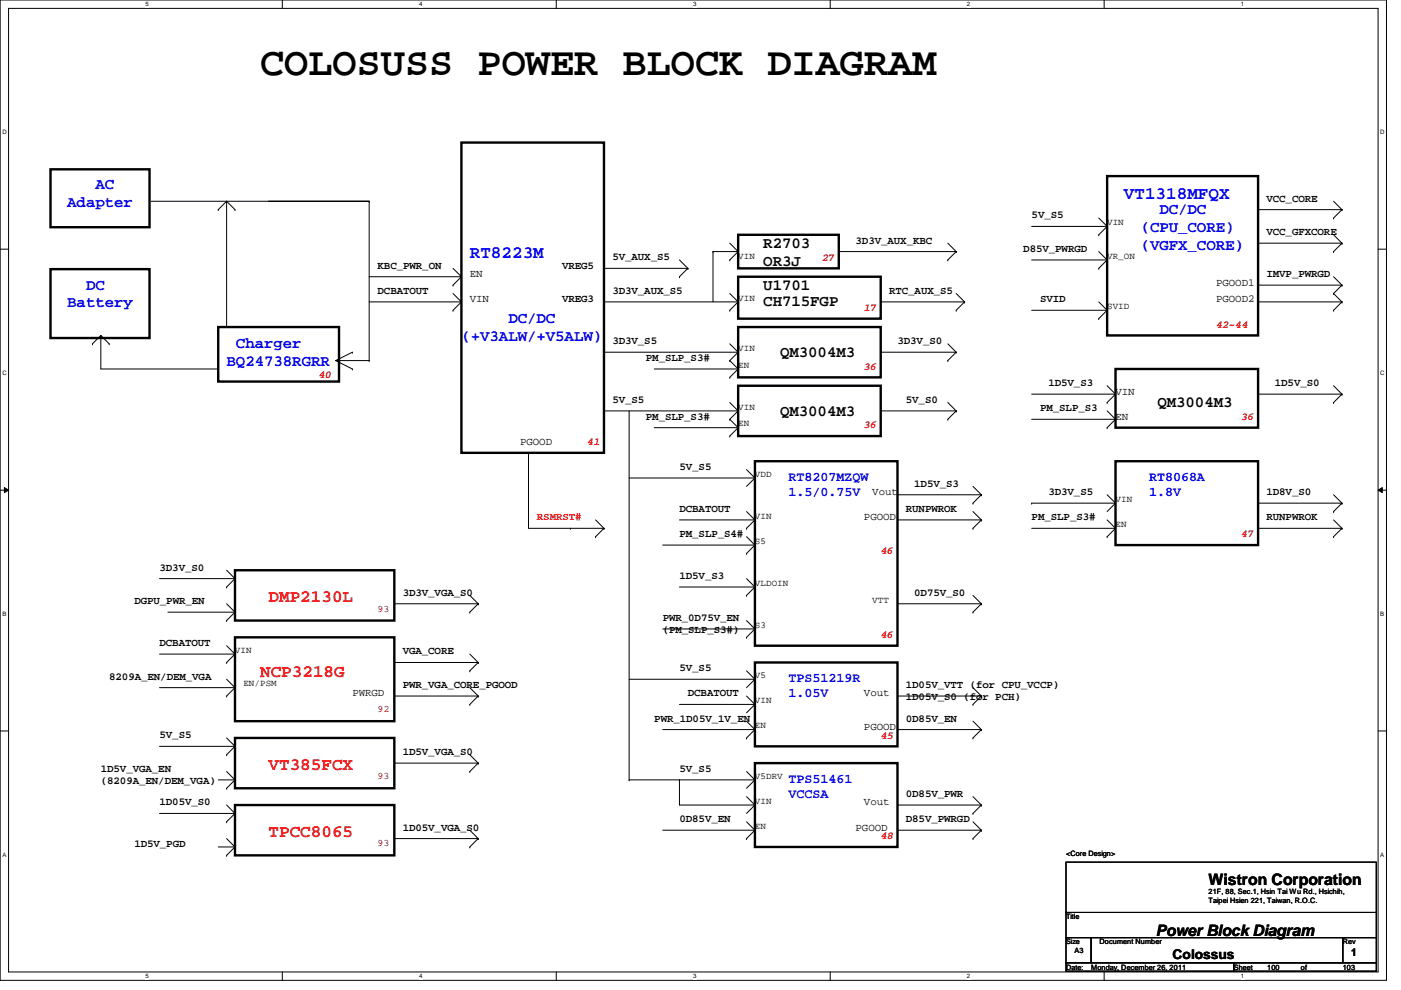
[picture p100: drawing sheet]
<svg xmlns="http://www.w3.org/2000/svg" width="297mm" height="210mm" viewBox="0 0 297 210" stroke-linecap="round" stroke-linejoin="round" font-family="sans-serif">
<defs><g id="words">
<text font-size="8.5" x="55.2" y="16">COLOSUSS POWER BLOCK DIAGRAM</text>
<g font-size="3.7" fill="#00f">
<text x="238.3" y="42.3">VT1318MFQX</text>
<text x="99.6" y="54.7">RT8223M</text>
</g>
<g font-size="3.7" fill="#f00">
<text x="56.9" y="127.6">DMP2130L</text>
<text x="55.2" y="143.6">NCP3218G</text>
<text x="56.9" y="163.2">VT385FCX</text>
<text x="56.9" y="177.4">TPCC8065</text>
</g>
<g font-size="3.3" fill="#00f">
<text x="20.2" y="40.1">AC</text>
<text x="14.3" y="43.9">Adapter</text>
<text x="245.8" y="45.4">DC/DC</text>
<text x="241.8" y="49.2">(CPU_CORE)</text>
<text x="241.8" y="53">(VGFX_CORE)</text>
<text x="14.3" y="65.2">Battery</text>
<text x="18.2" y="61.4">DC</text>
<text x="107.8" y="68.5">DC/DC</text>
<text x="48" y="77.6">BQ24738RGRR</text>
<text x="50" y="73.9">Charger</text>
<text x="97.8" y="72.3">(+V3ALW/+V5ALW)</text>
</g>
<g font-size="3.3">
<text x="161.8" y="52.5">R2703</text>
<text x="161.8" y="56.3">OR3J</text>
<text x="161.8" y="65">CH715FGP</text>
<text x="161.8" y="61.4">U1701</text>
<text x="165.4" y="75.6">QM3004M3</text>
<text x="165.4" y="88.1">QM3004M3</text>
<text x="245.4" y="86.3">QM3004M3</text>
<text x="256.2" y="187.7">Wistron Corporation</text>
<text x="245.1" y="198.5">Power Block Diagram</text>
</g>
<g font-size="2.8" fill="#00f">
<text x="167.2" y="101.9">RT8207MZQW</text>
<text x="243.6" y="101.9">RT8068A</text>
<text x="167.2" y="105.2">1.5/0.75V</text>
<text x="243.6" y="105.2">1.8V</text>
<text x="167.2" y="144.6">TPS51219R</text>
<text x="167.2" y="147.8">1.05V</text>
<text x="167.2" y="165.9">TPS51461</text>
<text x="167.2" y="169.2">VCCSA</text>
</g>
<text font-size="2.8" x="248.6" y="203.4">Colossus</text>
<g font-size="2.3">
<text x="218.7" y="46.3">5V_S5</text>
<text x="268.5" y="42.8">VCC_CORE</text>
<text x="181.4" y="51.6">3D3V_AUX_KBC</text>
<text x="217" y="53.4">D85V_PWRGD</text>
<text x="268.5" y="49.9">VCC_GFXCORE</text>
<text x="80" y="57">KBC_PWR_ON</text>
<text x="99.6" y="58.8">EN</text>
<text x="119.2" y="57">VREG5</text>
<text x="129.8" y="55.2">5V_AUX_S5</text>
<text x="268.5" y="58.8">IMVP_PWRGD</text>
<text x="80" y="62.3">DCBATOUT</text>
<text x="99.6" y="64.1">VIN</text>
<text x="119.2" y="64.1">VREG3</text>
<text x="129.8" y="62.3">3D3V_AUX_S5</text>
<text x="188.5" y="62.3">RTC_AUX_S5</text>
<text x="220.5" y="64.1">SVID</text>
<text x="257.8" y="64.1">PGOOD2</text>
<text x="257.8" y="60.5">PGOOD1</text>
<text x="129.8" y="73">3D3V_S5</text>
<text x="136.9" y="76.5">PM_SLP_S3#</text>
<text x="190.3" y="73">3D3V_S0</text>
<text x="222.3" y="81.9">1D5V_S3</text>
<text x="236.5" y="83.7">VIN</text>
<text x="270.3" y="81.9">1D5V_S0</text>
<text x="129.8" y="85.4">5V_S5</text>
<text x="136.9" y="89">PM_SLP_S3#</text>
<text x="192.1" y="85.4">5V_S0</text>
<text x="220.5" y="87.2">PM_SLP_S3</text>
<text x="236.5" y="89">EN</text>
<text x="110.3" y="94.3">PGOOD</text>
<text x="144.1" y="99.7">5V_S5</text>
<text x="185" y="105">Vout</text>
<text x="193.8" y="103.2">1D5V_S3</text>
<text x="222.3" y="105">3D3V_S5</text>
<text x="268.5" y="105">1D8V_S0</text>
<text x="144.1" y="108.5">DCBATOUT</text>
<text x="144.1" y="113.9">PM_SLP_S4#</text>
<text x="183.2" y="110.3">PGOOD</text>
<text x="192.1" y="108.5">RUNPWROK</text>
<text x="218.7" y="110.3">PM_SLP_S3#</text>
<text x="268.5" y="110.3">RUNPWROK</text>
<text x="33.8" y="121">3D3V_S0</text>
<text x="144.1" y="122.8">1D5V_S3</text>
<text x="28.5" y="128.1">DGPU_PWR_EN</text>
<text x="85.4" y="126.3">3D3V_VGA_S0</text>
<text x="140.5" y="131.7">PWR_0D75V_EN</text>
<text x="193.8" y="126.3">0D75V_S0</text>
<text x="33.8" y="137">DCBATOUT</text>
<text x="140.5" y="134.2">(PM_SLP_S3#)</text>
<text x="85.4" y="138.8">VGA_CORE</text>
<text x="144.1" y="142.3">5V_S5</text>
<text x="23.2" y="144.1">8209A_EN/DEM_VGA</text>
<text x="74.7" y="147.7">PWRGD</text>
<text x="85.4" y="145.9">PWR_VGA_CORE_PGOOD</text>
<text x="145.8" y="147.7">DCBATOUT</text>
<text x="183.2" y="147.7">Vout</text>
<text x="192.1" y="145.9">1D05V_VTT (for CPU_VCCP)</text>
<text x="192.1" y="148.4">1D05V_S0 (for PCH)</text>
<text x="138.7" y="153">PWR_1D05V_1V_EN</text>
<text x="183.2" y="154.8">PGOOD</text>
<text x="192.1" y="153">0D85V_EN</text>
<text x="33.8" y="156.5">5V_S5</text>
<text x="85.4" y="160.1">1D5V_VGA_S0</text>
<text x="21.4" y="163.7">1D5V_VGA_EN</text>
<text x="21.4" y="166.2">(8209A_EN/DEM_VGA)</text>
<text x="144.1" y="163.7">5V_S5</text>
<text x="33.8" y="170.8">1D05V_S0</text>
<text x="183.2" y="170.8">Vout</text>
<text x="192.1" y="169">0D85V_PWR</text>
<text x="28.5" y="179.7">1D5V_PGD</text>
<text x="85.4" y="176.1">1D05V_VGA_S0</text>
<text x="144.1" y="174.3">0D85V_EN</text>
<text x="181.4" y="176.1">PGOOD</text>
<text x="192.1" y="174.3">D85V_PWRGD</text>
<text x="286.5" y="202.7">1</text>
</g>
<g font-size="2.3" fill="#f00">
<text x="174.3" y="55.2">27</text>
<text x="183.2" y="65.9">17</text>
<text x="257.8" y="69.5">42~44</text>
<text x="67.6" y="80.1">40</text>
<text x="183.2" y="78.4">36</text>
<text x="263.2" y="89">36</text>
<text x="124.5" y="94.4">41</text>
<text x="183.2" y="90.8">36</text>
<text x="113.8" y="110.3">RSMRST#</text>
<text x="263.2" y="113.9">47</text>
<text x="186.7" y="117.5">46</text>
<text x="186.7" y="135.3">46</text>
<text x="186.7" y="156.6">45</text>
<text x="186.7" y="177.9">48</text>
</g>
<g font-size="2.1" fill="#f00">
<text x="80" y="129.7">93</text>
<text x="80" y="151">92</text>
<text x="80" y="165.2">93</text>
<text x="80" y="179.5">93</text>
</g>
<g font-size="1.9">
<text x="234.7" y="47.8">VIN</text>
<text x="156.5" y="54.9">VIN</text>
<text x="234.7" y="54.9">VR_ON</text>
<text x="156.5" y="63.8">VIN</text>
<text x="234.7" y="65.5">SVID</text>
<text x="156.5" y="78">EN</text>
<text x="156.5" y="74.4">VIN</text>
<text x="156.5" y="86.9">VIN</text>
<text x="156.5" y="90.4">EN</text>
<text x="160.1" y="101.1">VDD</text>
<text x="236.5" y="106.4">VIN</text>
<text x="160.1" y="110">VIN</text>
<text x="236.5" y="111.8">EN</text>
<text x="160.1" y="115.3">S5</text>
<text x="160.1" y="124.2">VLDOIN</text>
<text x="185" y="127.8">VTT</text>
<text x="160.1" y="133.1">S3</text>
<text x="49.8" y="138.4">VIN</text>
<text x="160.1" y="143.8">V5</text>
<text x="51.6" y="145.5">EN/PSM</text>
<text x="160.1" y="149.1">VIN</text>
<text x="160.1" y="154.4">EN</text>
<text x="160.1" y="165.1">V5DRV</text>
<text x="160.1" y="170.4">VIN</text>
<text x="160.1" y="175.8">EN</text>
</g>
<g font-size="1.6">
<text x="226" y="181.6">&lt;Core Design&gt;</text>
<text x="256.2" y="189.6">21F, 88, Sec.1, Hsin Tai Wu Rd., Hsichih,</text>
<text x="256.2" y="191.4">Taipei Hsien 221, Taiwan, R.O.C.</text>
<text x="226" y="194.9">Title</text>
<text x="226" y="200.2">Size</text>
<text x="227.8" y="202">A3</text>
<text x="233.1" y="200.2">Document Number</text>
<text x="284.7" y="200.2">Rev</text>
<text x="226" y="205.6">Date:</text>
<text x="231.3" y="205.6">Monday, December 26, 2011</text>
<text x="261.6" y="205.6">Sheet</text>
<text x="268.7" y="205.6">100</text>
<text x="275.8" y="205.6">of</text>
<text x="284.7" y="205.6">103</text>
</g>
<g font-size="1.3">
<text x="30.8" y="1.3">5</text>
<text x="88.9" y="1.3">4</text>
<text x="146.9" y="1.3">3</text>
<text x="205" y="1.3">2</text>
<text x="263.1" y="1.3">1</text>
<text x=".5" y="28.4">D</text>
<text x="292.6" y="28.4">D</text>
<text x=".5" y="79.5">C</text>
<text x="292.6" y="79.5">C</text>
<text x=".5" y="130.6">B</text>
<text x="292.6" y="130.6">B</text>
<text x=".5" y="181.7">A</text>
<text x="292.6" y="181.7">A</text>
<text x="30.8" y="207.4">5</text>
<text x="88.9" y="207.4">4</text>
<text x="146.9" y="207.4">3</text>
<text x="205" y="207.4">2</text>
<text x="263.1" y="207.4">1</text>
</g>
</g></defs>
<path d="M0 0h294v207.9h-294zM1.8 1.8h290.4v204.3h-290.4z" fill="none" stroke="#000" stroke-width=".21"/>
<g fill="#fff">
<path d="M30.8 .2h.7v1.4h-.7z"/>
<path d="M30.8 206.2h.7v1.4h-.7z"/>
</g>
<path d="M59.9 0v1.8M59.9 206.1v1.8" fill="none" stroke="#000" stroke-width=".21"/>
<g fill="#fff">
<path d="M88.9 .2h.6v1.4h-.6z"/>
<path d="M88.9 206.2h.6v1.4h-.6z"/>
</g>
<path d="M117.9 0v1.8M117.9 206.1v1.8" fill="none" stroke="#000" stroke-width=".21"/>
<g fill="#fff">
<path d="M146.9 .2h.7v1.4h-.7z"/>
<path d="M146.9 206.2h.7v1.4h-.7z"/>
</g>
<path d="M176 0v1.8M176 206.1v1.8" fill="none" stroke="#000" stroke-width=".21"/>
<g fill="#fff">
<path d="M205 .2h.7v1.4h-.7z"/>
<path d="M205 206.2h.7v1.4h-.7z"/>
</g>
<path d="M234.1 0v1.8M234.1 206.1v1.8" fill="none" stroke="#000" stroke-width=".21"/>
<g fill="#fff">
<path d="M263.1 .2h.7v1.4h-.7z"/>
<path d="M263.1 206.2h.7v1.4h-.7z"/>
<path d="M.5 27.3h.9v1.4h-.9z"/>
<path d="M292.6 27.3h.9v1.4h-.9z"/>
<path d="M.5 78.4h.9v1.4h-.9z"/>
<path d="M292.6 78.4h.9v1.4h-.9z"/>
</g>
<path d="M0 52.8h1.8M292.2 52.8h1.8" fill="none" stroke="#000" stroke-width=".21"/>
<g fill="#fff">
<path d="M.5 129.5h.8v1.4h-.8z"/>
<path d="M292.6 129.5h.9v1.4h-.9z"/>
</g>
<path d="M0 103.9h1.8M.9 103.4l.9 .5-.9 .5zM292.2 103.9l.9-.5v1zM292.2 103.9h1.8" fill="none" stroke="#000" stroke-width=".21"/>
<path d="M.9 103.4l.9 .5-.9 .5zM292.2 103.9l.9-.5v1z" fill="#000"/>
<g fill="#fff">
<path d="M.5 180.5h.8v1.4h-.8z"/>
<path d="M292.6 180.5h.9v1.4h-.9z"/>
</g>
<g fill="none" stroke="#000" stroke-width=".21">
<path d="M32 42.7h46.3h-21.4M46.3 44.4h.1M48 42.7h.1M48 42.7v26.6M48 42.7l-1.7 1.7M48 42.7l1.8 1.7M49.8 44.4h.1M78.3 42.7h.1M78.3 42.7v33.8M78.3 58.7h19.5M96.1 56.9l1.7 1.8M97.8 58.7h.1"/>
<path d="M97.8 58.7l-1.7 1.8M128.1 56.9h17.7M144.1 58.7h.1M144.1 55.1l1.7 1.8M145.8 56.9h.1M145.8 56.9l-1.7 1.8M151.2 53.3h.1M151.2 53.3h5.3M151.2 53.3v10.7M154.7 55.1h.1M154.7 51.6l1.8 1.7M156.5 53.3h.1"/>
<path d="M156.5 53.3l-1.8 1.8M177.8 53.3h24.9M201 55.1h.1M201 51.6l1.7 1.7M202.7 53.3h.1M202.7 53.3l-1.7 1.8M218.7 48h16M218.7 55.1h16M233 49.8h.1M233 56.9h.1M233 46.2l1.7 1.8M233 53.3l1.7 1.8"/>
<path d="M234.7 48h.1M234.7 55.1h.1M234.7 55.1l-1.7 1.8M234.7 48l-1.7 1.8M266.7 51.6h17.8M266.7 44.4h17.8M282.7 53.3h.1M282.7 46.2h.1M282.7 49.8l1.8 1.8M282.7 58.7l1.8 1.8M282.7 42.7l1.8 1.7M284.5 51.6h.1"/>
<path d="M284.5 44.4h.1M284.5 51.6l-1.8 1.7M284.5 44.4l-1.8 1.8M19.6 72.9h.1M21.4 71.1h.1M21.4 71.1v7.1h24.9M21.4 71.1l-1.8 1.8M21.4 71.1l1.8 1.8M23.2 72.9h.1M71.2 76.5h7.1M71.2 76.5l3.5 1.7M74.7 78.2h.1"/>
<path d="M74.7 74.7h.1M74.7 74.7l-3.5 1.8M78.3 76.5h.1M78.3 64h19.5M96.1 65.8h.1M96.1 60.5h.1M96.1 62.2l1.7 1.8M97.8 64h.1M97.8 64l-1.7 1.8M128.1 74.7h28.4M128.1 64h28.4M138.7 78.2h17.8"/>
<path d="M154.7 76.5h.1M154.7 65.8h.1M154.7 76.5l1.8 1.7M154.7 72.9l1.8 1.8M154.7 62.2l1.8 1.8M156.5 78.2h.1M156.5 74.7h.1M156.5 64h.1M156.5 78.2l-1.8 1.8M156.5 74.7l-1.8 1.8M156.5 64l-1.8 1.8M186.7 74.7h.1"/>
<path d="M186.7 74.7h16M186.7 64h17.8M201 76.5h.1M201 72.9l1.7 1.8M202.7 65.8h.1M202.7 74.7h.1M202.7 62.2l1.8 1.8M202.7 74.7l-1.7 1.8M204.5 64h.1M204.5 64l-1.8 1.8M218.7 65.8h16M233 67.6h.1"/>
<path d="M233 64l1.7 1.8M234.7 65.8h.1M234.7 65.8l-1.7 1.8M266.7 64h17.8M266.7 60.5h17.8M282.7 65.8h.1M282.7 62.2h.1M282.7 62.2l1.8 1.8M284.5 64h.1M284.5 60.5h.1M284.5 64l-1.8 1.8M284.5 60.5l-1.8 1.7"/>
<path d="M112.1 96h.1M112.1 96v16h16M128.1 87.1h28.4M133.4 87.1v78.3M138.7 90.7h17.8M154.7 80h.1M154.7 92.5h.1M154.7 88.9h.1M154.7 88.9l1.8 1.8M154.7 85.3l1.8 1.8M156.5 90.7h.1M156.5 87.1h.1"/>
<path d="M156.5 90.7l-1.8 1.8M156.5 87.1l-1.8 1.8M158.3 99.6l1.8 1.7M186.7 87.1h16M201 88.9h.1M201 85.3l1.7 1.8M202.7 87.1h.1M202.7 87.1l-1.7 1.8M218.7 83.6h17.8M218.7 88.9h17.8M234.7 85.3h.1M234.7 90.7h.1"/>
<path d="M234.7 81.8l1.8 1.8M234.7 87.1l1.8 1.8M236.5 83.6h.1M236.5 88.9h.1M236.5 83.6l-1.8 1.7M236.5 88.9l-1.8 1.8M266.7 83.6h17.8M282.7 85.3h.1M282.7 81.8l1.8 1.8M284.5 83.6h.1M284.5 83.6l-1.8 1.7M120.9 112h.1"/>
<path d="M126.3 113.8h.1M126.3 110.2l1.8 1.8M128.1 112h.1M128.1 112l-1.8 1.8M133.4 101.3h26.7M140.5 115.6h19.6M144.1 110.2h16M158.3 112h.1M158.3 117.3h.1M158.3 108.5l1.8 1.7M158.3 113.8l1.8 1.8M160.1 110.2h.1"/>
<path d="M160.1 115.6h.1M160.1 101.3h.1M160.1 110.2l-1.8 1.8M160.1 115.6l-1.8 1.7M160.1 101.3l-1.8 1.8M190.3 110.2h17.8M190.3 104.9h17.8M206.3 112h.1M206.3 106.7h.1M206.3 108.5l1.8 1.7M206.3 103.1l1.8 1.8M208.1 110.2h.1"/>
<path d="M208.1 104.9h.1M208.1 110.2l-1.8 1.8M208.1 104.9l-1.8 1.8M218.7 106.7h.1M218.7 112h17.8M218.7 106.7h17.8M234.7 113.8h.1M234.7 104.9l1.8 1.8M234.7 110.2l1.8 1.8M236.5 106.7h.1M236.5 112h.1M236.5 106.7l-1.8 1.8"/>
<path d="M236.5 112l-1.8 1.8M266.7 112h17.8M266.7 106.7h17.8M282.7 108.5h.1M282.7 113.8h.1M282.7 104.9l1.8 1.8M282.7 110.2l1.8 1.8M284.5 106.7h.1M284.5 112h.1M284.5 106.7l-1.8 1.8M284.5 112l-1.8 1.8M33.8 122.7h16"/>
<path d="M33.8 138.7h16M35.6 129.8h14.2M48 131.6h.1M48 124.5h.1M48 128l1.8 1.8M48 120.9l1.8 1.8M48 136.9l1.8 1.8M49.8 129.8h.1M49.8 122.7h.1M49.8 138.7h.1M49.8 129.8l-1.8 1.8M49.8 122.7l-1.8 1.8"/>
<path d="M49.8 138.7l-1.8 1.8M83.6 128h17.8M99.6 129.8h.1M99.6 138.7l1.8 1.8M99.6 126.2l1.8 1.8M101.4 128h.1M101.4 128l-1.8 1.8M140.5 133.3h19.6M144.1 124.5h16M158.3 126.2h.1M158.3 135.1h.1M158.3 122.7l1.8 1.8"/>
<path d="M158.3 131.6l1.8 1.7M160.1 124.5h.1M160.1 133.3h.1M160.1 124.5l-1.8 1.7M160.1 133.3l-1.8 1.8M190.3 128h17.8M206.3 129.8h.1M206.3 126.2l1.8 1.8M208.1 128h.1M208.1 128l-1.8 1.8M0 155h1.8M33.8 158.2h16"/>
<path d="M33.8 145.8h16M48 147.6h.1M48 140.5h.1M48 156.5l1.8 1.7M48 144l1.8 1.8M49.8 158.2h.1M49.8 145.8h.1M49.8 158.2l-1.8 1.8M49.8 145.8l-1.8 1.8M83.6 140.5h17.8M83.6 147.6h17.8M99.6 142.2h.1"/>
<path d="M99.6 149.4h.1M99.6 145.8l1.8 1.8M101.4 140.5h.1M101.4 147.6h.1M101.4 140.5l-1.8 1.7M101.4 147.6l-1.8 1.8M133.4 144h26.7M140.5 154.7h19.6M144.1 149.4h16M158.3 156.5h.1M158.3 142.2l1.8 1.8M158.3 147.6l1.8 1.8"/>
<path d="M158.3 152.9l1.8 1.8M160.1 144h.1M160.1 149.4h.1M160.1 154.7h.1M160.1 144l-1.8 1.8M160.1 149.4l-1.8 1.7M160.1 154.7l-1.8 1.8M190.3 147.6h17.8M190.3 154.7h17.8M206.3 149.4h.1M206.3 156.5h.1M206.3 145.8l1.8 1.8"/>
<path d="M206.3 152.9l1.8 1.8M208.1 147.6h.1M208.1 154.7h.1M208.1 147.6l-1.8 1.8M208.1 154.7l-1.8 1.8M292.2 155h1.8M33.8 172.5h16M46.3 165.4h3.5M46.3 179.6h3.5M48 167.1h.1M48 160h.1M48 174.2h.1"/>
<path d="M48 163.6l1.8 1.8M48 177.8l1.8 1.8M48 170.7l1.8 1.8M49.8 165.4h.1M49.8 179.6h.1M49.8 172.5h.1M49.8 165.4l-1.8 1.7M49.8 179.6l-1.8 1.8M49.8 172.5l-1.8 1.7M83.6 177.8h17.8M83.6 161.8h17.8M99.6 179.6h.1"/>
<path d="M99.6 163.6h.1M99.6 176l1.8 1.8M99.6 160l1.8 1.8M101.4 177.8h.1M101.4 161.8h.1M101.4 177.8l-1.8 1.8M101.4 161.8l-1.8 1.8M133.4 165.4h.1M133.4 165.4h26.7M140.5 176h19.6M144.1 165.4h.1M144.1 165.4v5.3h16"/>
<path d="M158.3 177.8h.1M158.3 168.9l1.8 1.8M158.3 163.6l1.8 1.8M158.3 174.2l1.8 1.8M160.1 170.7h.1M160.1 165.4h.1M160.1 176h.1M160.1 170.7l-1.8 1.8M160.1 165.4l-1.8 1.7M160.1 176l-1.8 1.8M190.3 170.7h17.8M190.3 176h17.8"/>
<path d="M206.3 177.8h.1M206.3 172.5h.1M206.3 174.2l1.8 1.8M206.3 168.9l1.8 1.8M208.1 176h.1M208.1 170.7h.1M208.1 176l-1.8 1.8M208.1 170.7l-1.8 1.8M48 181.4h.1M226 182.8h65.8v10.7h-65.8zM226 193.5h65.8v5.3h-65.8zM226 198.8h5.3v5.3h-5.3z"/>
<path d="M231.3 198.8h53.4v5.3h-53.4zM284.7 198.8h7.1v5.3h-7.1zM226 204.1h35.6v1.8h-35.6zM261.6 204.1h30.2v1.8h-30.2z"/>
</g>
<g fill="none" stroke="#000" stroke-width=".51">
<path d="M10.7 35.9h21v12.3h-21zM97.8 30.2h30.3v65.8h-30.3zM234.7 37.3h32v33.8h-32zM10.7 57.1h21v14.6h-21zM156.5 58.7h30.2v8.9h-30.2zM156.5 49.8h21.3v7.1h-21.3zM46.3 69.3h25.6v11.6h-25.6zM156.5 69.3h30.2v10.7h-30.2zM236.5 78.2h30.2v12.5h-30.2zM156.5 81.8h30.2v10.7h-30.2zM160.1 97.8h30.2v39.1h-30.2zM236.5 97.8h30.2v17.8h-30.2z"/>
<path d="M49.8 120.9h33.8v10.7h-33.8zM49.8 135.1h33.8v17.8h-33.8zM49.8 156.5h33.8v10.6h-33.8zM160.1 140.5h30.2v17.7h-30.2zM49.8 170.7h33.8v10.7h-33.8zM160.1 161.8h30.2v17.8h-30.2z"/>
</g>
<use href="#words"/>
</svg>
